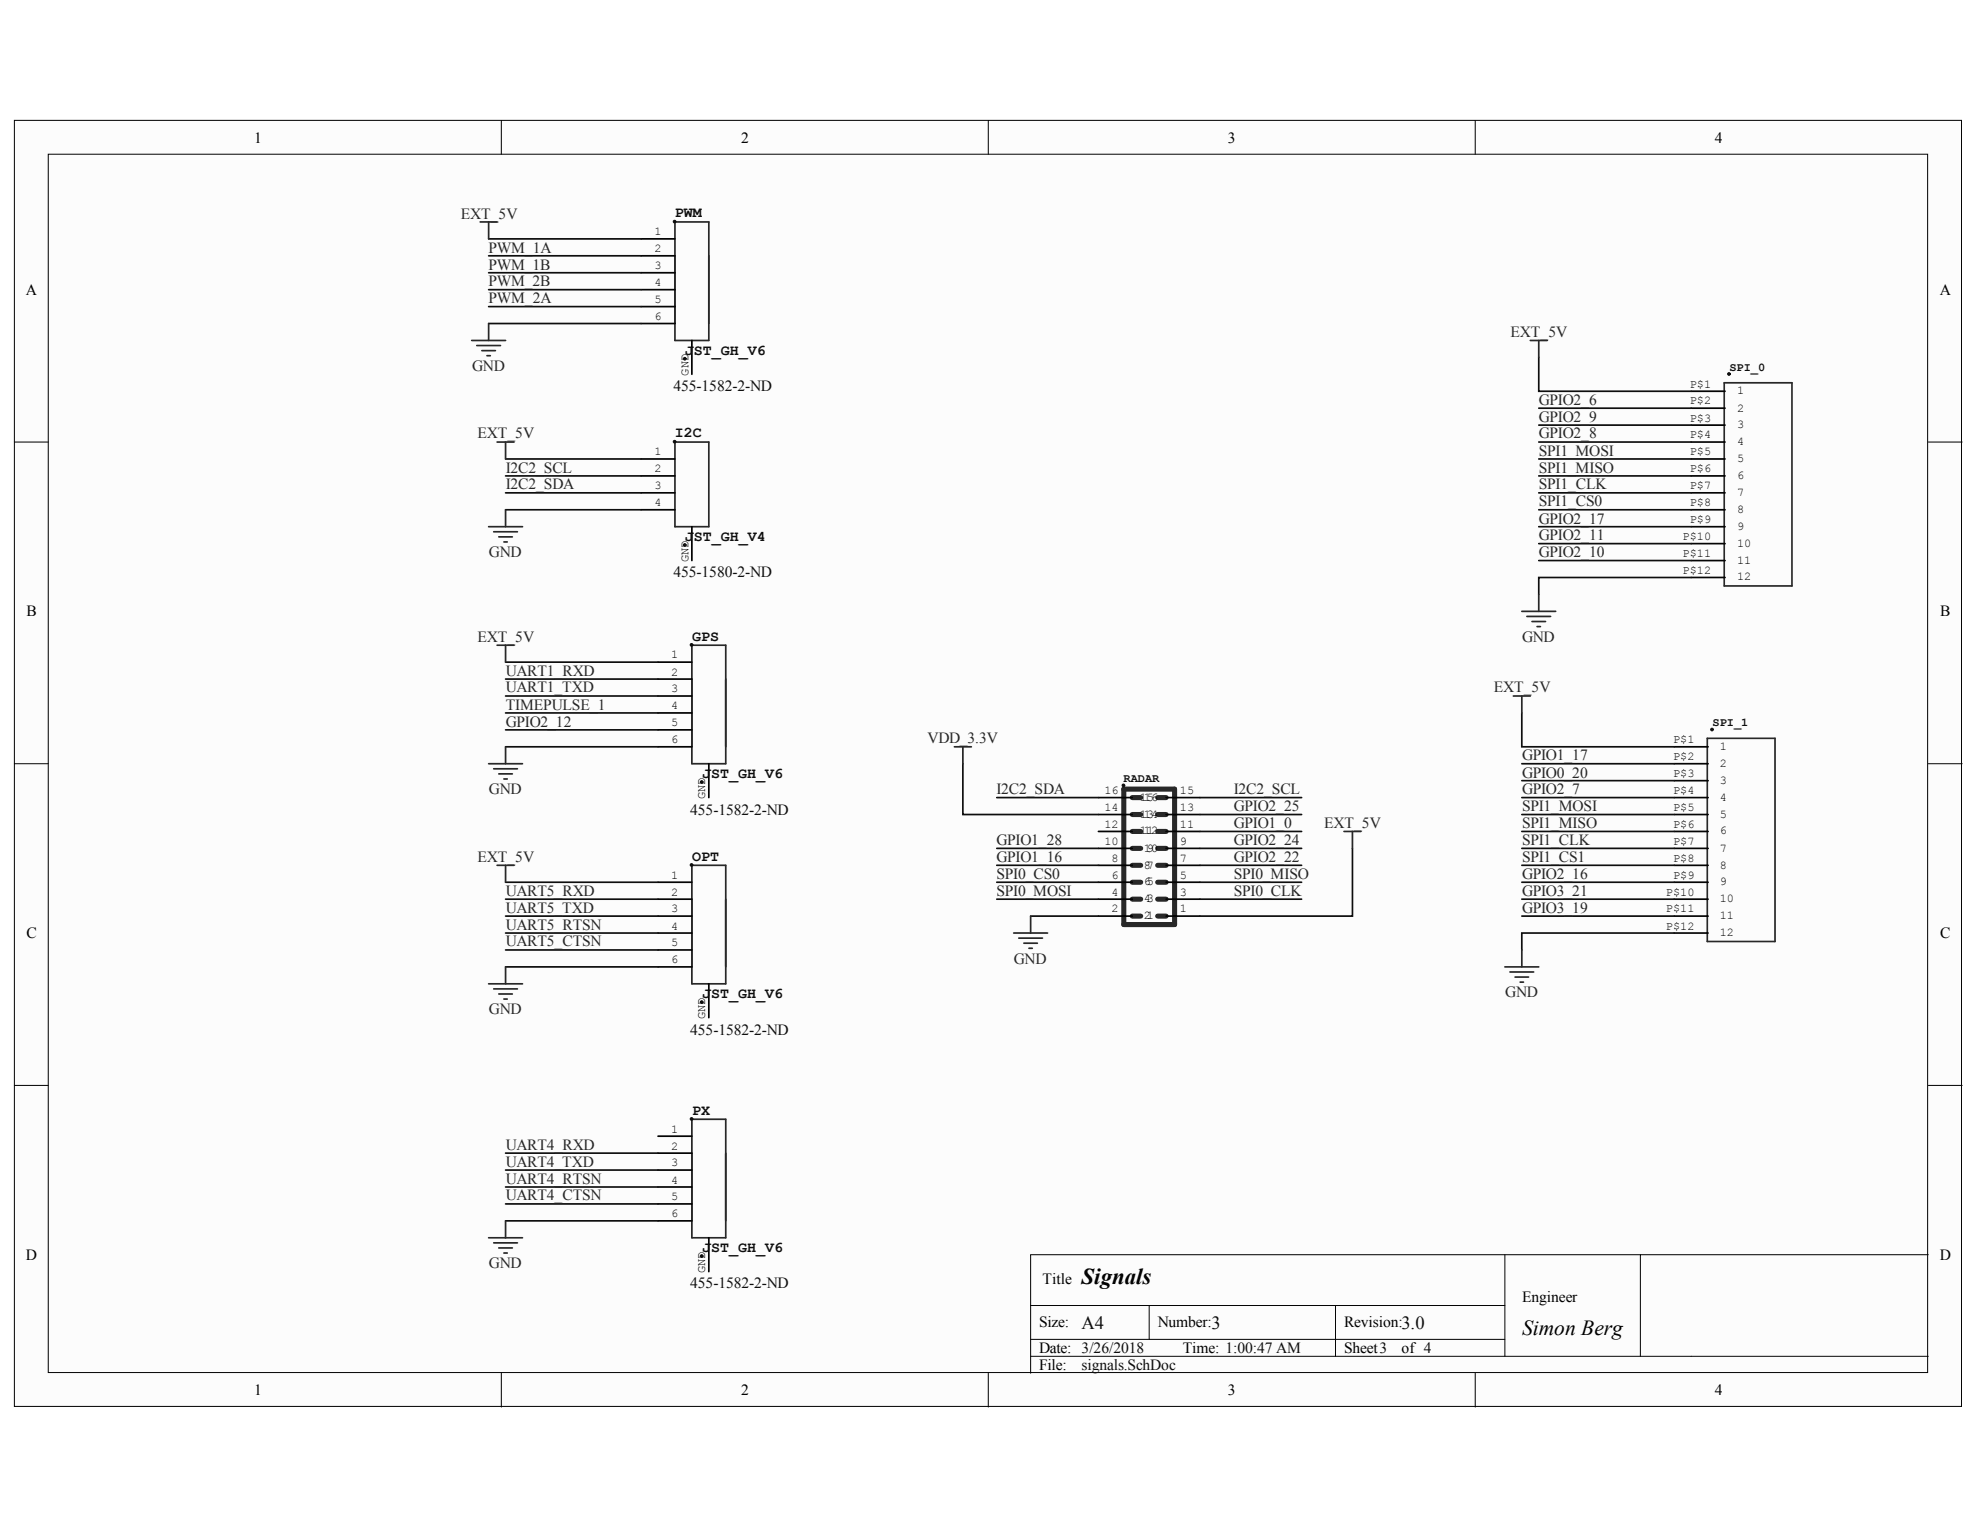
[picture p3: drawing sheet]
<svg xmlns="http://www.w3.org/2000/svg" width="279mm" height="216mm" viewBox="0 0 279 216" stroke-linecap="round" stroke-linejoin="round" font-family="sans-serif">
<defs><g id="words">
<text font-size="3.2" x="152.6" y="181.1">Signals</text>
<text font-size="3" x="214.8" y="188.3">Simon Berg</text>
<g font-size="2.6" fill="#0e0e0e">
<text x="152.6" y="187.5">A4</text>
<text x="171" y="187.5">3</text>
<text x="197.8" y="187.5">3.0</text>
</g>
<g font-size="2.2">
<text x="35.9" y="20.1">1</text>
<text x="104.6" y="20.1">2</text>
<text x="173.3" y="20.1">3</text>
<text x="242" y="20.1">4</text>
<text x="3.6" y="41.6">A</text>
<text x="273.7" y="41.6">A</text>
<text x="3.7" y="87">B</text>
<text x="273.8" y="87">B</text>
<text x="3.7" y="132.4">C</text>
<text x="273.8" y="132.4">C</text>
<text x="3.6" y="177.8">D</text>
<text x="273.7" y="177.8">D</text>
<text x="147.1" y="181.1">Title</text>
<text x="214.8" y="183.8">Engineer</text>
<text x="146.6" y="187.3">Size:</text>
<text x="146.6" y="190.9">Date: 3/26/2018</text>
<text x="163.4" y="187.3">Number:</text>
<text x="166.9" y="190.9">Time: 1:00:47 AM</text>
<text x="189.7" y="187.3">Revision:</text>
<text x="189.7" y="190.9">Sheet3</text>
<text x="197.8" y="190.9">of 4</text>
<text x="35.9" y="196.9">1</text>
<text x="104.6" y="196.9">2</text>
<text x="146.6" y="193.3">File:</text>
<text x="173.3" y="196.9">3</text>
<text x="242" y="196.9">4</text>
</g>
<g font-size="2.2" fill="#262626">
<text x="65" y="30.9">EXT_5V</text>
<text x="68.9" y="35.7">PWM_1A</text>
<text x="68.9" y="38">PWM_1B</text>
<text x="68.9" y="40.4">PWM_2B</text>
<text x="68.9" y="42.8">PWM_2A</text>
<text x="213.2" y="47.6">EXT_5V</text>
<text x="66.6" y="52.3">GND</text>
<text x="217.1" y="59.5">GPIO2_9</text>
<text x="217.1" y="57.1">GPIO2_6</text>
<text x="67.4" y="61.9">EXT_5V</text>
<text x="217.1" y="64.3">SPI1_MOSI</text>
<text x="217.1" y="61.9">GPIO2_8</text>
<text x="71.4" y="66.7">I2C2_SCL</text>
<text x="71.4" y="69.1">I2C2_SDA</text>
<text x="217.1" y="71.4">SPI1_CS0</text>
<text x="217.1" y="69.1">SPI1_CLK</text>
<text x="217.1" y="66.7">SPI1_MISO</text>
<text x="217.1" y="76.2">GPIO2_11</text>
<text x="217.1" y="73.9">GPIO2_17</text>
<text x="69" y="78.6">GND</text>
<text x="217.1" y="78.6">GPIO2_10</text>
<text x="67.4" y="90.6">EXT_5V</text>
<text x="71.4" y="95.3">UART1_RXD</text>
<text x="214.8" y="90.6">GND</text>
<text x="71.4" y="97.7">UART1_TXD</text>
<text x="71.4" y="100.2">TIMEPULSE_1</text>
<text x="210.8" y="97.7">EXT_5V</text>
<text x="71.4" y="102.5">GPIO2_12</text>
<text x="130.9" y="104.9">VDD_3.3V</text>
<text x="214.8" y="107.3">GPIO1_17</text>
<text x="69" y="112.1">GND</text>
<text x="140.6" y="112.1">I2C2_SDA</text>
<text x="174.1" y="112.1">I2C2_SCL</text>
<text x="214.8" y="112.1">GPIO2_7</text>
<text x="214.8" y="109.7">GPIO0_20</text>
<text x="140.6" y="119.3">GPIO1_28</text>
<text x="174.1" y="114.5">GPIO2_25</text>
<text x="174.1" y="116.8">GPIO1_0</text>
<text x="174.1" y="119.3">GPIO2_24</text>
<text x="186.9" y="116.8">EXT_5V</text>
<text x="214.8" y="119.3">SPI1_CLK</text>
<text x="214.8" y="116.8">SPI1_MISO</text>
<text x="214.8" y="114.5">SPI1_MOSI</text>
<text x="67.4" y="121.6">EXT_5V</text>
<text x="140.6" y="124">SPI0_CS0</text>
<text x="140.6" y="121.6">GPIO1_16</text>
<text x="174.1" y="124">SPI0_MISO</text>
<text x="174.1" y="121.6">GPIO2_22</text>
<text x="214.8" y="121.6">SPI1_CS1</text>
<text x="214.8" y="124">GPIO2_16</text>
<text x="71.4" y="126.5">UART5_RXD</text>
<text x="71.4" y="128.8">UART5_TXD</text>
<text x="71.4" y="131.2">UART5_RTSN</text>
<text x="140.6" y="126.5">SPI0_MOSI</text>
<text x="174.1" y="126.5">SPI0_CLK</text>
<text x="214.8" y="128.8">GPIO3_19</text>
<text x="214.8" y="126.5">GPIO3_21</text>
<text x="71.4" y="133.6">UART5_CTSN</text>
<text x="143.1" y="136">GND</text>
<text x="69" y="143.1">GND</text>
<text x="212.4" y="140.7">GND</text>
<text x="71.4" y="162.3">UART4_RXD</text>
<text x="71.4" y="164.7">UART4_TXD</text>
<text x="71.4" y="167">UART4_RTSN</text>
<text x="71.4" y="169.4">UART4_CTSN</text>
<text x="69" y="178.9">GND</text>
</g>
<g font-size="2.2" fill="#0e0e0e">
<text x="95" y="55.2">455-1582-2-ND</text>
<text x="95" y="81.5">455-1580-2-ND</text>
<text x="97.4" y="115">455-1582-2-ND</text>
<text x="97.4" y="146">455-1582-2-ND</text>
<text x="97.4" y="181.8">455-1582-2-ND</text>
<text x="152.6" y="193.3">signals.SchDoc</text>
</g>
<g font-size="2.1" fill="#0e0e0e">
<text x="95.2" y="30.7">PWM</text>
<text x="96.6" y="50">JST_GH_V6</text>
<text x="95.2" y="61.7">I2C</text>
<text x="96.6" y="76.3">JST_GH_V4</text>
<text x="97.7" y="90.4">GPS</text>
<text x="99.1" y="109.8">JST_GH_V6</text>
<text x="97.7" y="121.5">OPT</text>
<text x="99.1" y="140.8">JST_GH_V6</text>
<text x="97.7" y="157.3">PX</text>
<text x="99.1" y="176.7">JST_GH_V6</text>
</g>
<g font-size="1.7">
<text x="92.3" y="33.2">1</text>
<text x="92.3" y="35.6">2</text>
<text x="92.3" y="38">3</text>
<text x="92.3" y="40.4">4</text>
<text x="92.3" y="42.8">5</text>
<text x="92.3" y="45.1">6</text>
<text x="97.2" y="53" transform="rotate(-90 97.2 53)">GND</text>
<text x="238.5" y="59.5">P$3</text>
<text x="238.5" y="57.1">P$2</text>
<text x="238.5" y="54.7">P$1</text>
<text x="245.1" y="58.1">2</text>
<text x="245.1" y="55.6">1</text>
<text x="92.3" y="64.2">1</text>
<text x="238.5" y="64.2">P$5</text>
<text x="238.5" y="61.9">P$4</text>
<text x="245.1" y="65.3">5</text>
<text x="245.1" y="62.8">4</text>
<text x="245.1" y="60.4">3</text>
<text x="92.3" y="66.6">2</text>
<text x="92.3" y="69.1">3</text>
<text x="92.3" y="71.4">4</text>
<text x="238.5" y="71.4">P$8</text>
<text x="238.5" y="69.1">P$7</text>
<text x="238.5" y="66.6">P$6</text>
<text x="245.1" y="70">7</text>
<text x="245.1" y="67.6">6</text>
<text x="237.4" y="76.2">P$10</text>
<text x="238.5" y="73.8">P$9</text>
<text x="245.1" y="77.2">10</text>
<text x="245.1" y="74.8">9</text>
<text x="245.1" y="72.4">8</text>
<text x="97.2" y="79.3" transform="rotate(-90 97.2 79.3)">GND</text>
<text x="237.4" y="81">P$12</text>
<text x="237.4" y="78.6">P$11</text>
<text x="245.1" y="81.9">12</text>
<text x="245.1" y="79.5">11</text>
<text x="94.7" y="92.9">1</text>
<text x="94.7" y="95.3">2</text>
<text x="94.7" y="97.7">3</text>
<text x="94.7" y="100.1">4</text>
<text x="94.7" y="102.4">5</text>
<text x="94.7" y="104.9">6</text>
<text x="236.1" y="107.3">P$2</text>
<text x="236.1" y="104.9">P$1</text>
<text x="242.7" y="105.8">1</text>
<text x="99.5" y="112.8" transform="rotate(-90 99.5 112.8)">GND</text>
<text x="155.8" y="112">16</text>
<text x="160.8" y="113">15</text>
<text x="161.4" y="113">16</text>
<text x="166.5" y="112">15</text>
<text x="236.1" y="112">P$4</text>
<text x="236.1" y="109.6">P$3</text>
<text x="242.7" y="113">4</text>
<text x="242.7" y="110.6">3</text>
<text x="242.7" y="108.2">2</text>
<text x="155.8" y="119.2">10</text>
<text x="155.8" y="116.8">12</text>
<text x="155.8" y="114.5">14</text>
<text x="160.8" y="117.7">11</text>
<text x="160.8" y="115.4">13</text>
<text x="161.4" y="117.7">12</text>
<text x="161.4" y="115.4">14</text>
<text x="166.5" y="119.2">9</text>
<text x="166.5" y="116.8">11</text>
<text x="166.5" y="114.5">13</text>
<text x="236.1" y="119.2">P$7</text>
<text x="236.1" y="116.8">P$6</text>
<text x="236.1" y="114.5">P$5</text>
<text x="242.7" y="117.7">6</text>
<text x="242.7" y="115.4">5</text>
<text x="94.7" y="124">1</text>
<text x="156.9" y="124">6</text>
<text x="156.9" y="121.6">8</text>
<text x="161.4" y="124.9">65</text>
<text x="161.4" y="122.6">87</text>
<text x="161.4" y="120.2">10</text>
<text x="161.8" y="120.2">9</text>
<text x="166.5" y="124">5</text>
<text x="166.5" y="121.6">7</text>
<text x="236.1" y="124">P$9</text>
<text x="236.1" y="121.6">P$8</text>
<text x="242.7" y="124.9">9</text>
<text x="242.7" y="122.6">8</text>
<text x="242.7" y="120.2">7</text>
<text x="94.7" y="126.4">2</text>
<text x="94.7" y="128.7">3</text>
<text x="94.7" y="131.2">4</text>
<text x="156.9" y="128.7">2</text>
<text x="156.9" y="126.4">4</text>
<text x="161.4" y="129.8">21</text>
<text x="161.4" y="127.3">43</text>
<text x="166.5" y="128.7">1</text>
<text x="166.5" y="126.4">3</text>
<text x="235.1" y="131.2">P$12</text>
<text x="235.1" y="128.7">P$11</text>
<text x="235.1" y="126.4">P$10</text>
<text x="242.7" y="129.8">11</text>
<text x="242.7" y="127.3">10</text>
<text x="94.7" y="133.6">5</text>
<text x="94.7" y="135.9">6</text>
<text x="242.7" y="132.1">12</text>
<text x="99.5" y="143.8" transform="rotate(-90 99.5 143.8)">GND</text>
<text x="94.7" y="159.8">1</text>
<text x="94.7" y="162.2">2</text>
<text x="94.7" y="164.6">3</text>
<text x="94.7" y="167">4</text>
<text x="94.7" y="169.4">5</text>
<text x="94.7" y="171.8">6</text>
<text x="99.5" y="179.6" transform="rotate(-90 99.5 179.6)">GND</text>
</g>
<g font-size="1.7" fill="#0e0e0e">
<text x="244" y="52.3">SPI_0</text>
<text x="241.7" y="102.4">SPI_1</text>
<text x="158.5" y="110.4">RADAR</text>
</g>
</g></defs>
<g fill="#fcfcfc" stroke="#000" stroke-width=".14">
<path d="M2 17h274.8v181.5h-274.8z"/>
<path d="M6.8 21.8h265.2v171.9h-265.2z"/>
</g>
<g fill="none" stroke="#000" stroke-width=".14">
<path d="M70.7 17v4.8M139.5 17v4.8M208.2 17v4.8M2 62.4h4.8M272.1 62.4h4.8M2 107.8h4.8M272.1 107.8h4.8M2 153.2h4.8M272.1 153.2h4.8M212.4 177.1v14.3M231.5 177.1h-86.1v16.7M272.1 177.1h-40.6v14.3"/>
<path d="M70.7 193.8v4.8M139.5 193.8v4.8M145.4 184.2h67M145.4 191.4h126.7M145.4 189h67M162.2 184.2v4.8M188.5 184.2v7.2M208.2 193.8v4.8"/>
</g>
<g fill="none" stroke="#262626" stroke-width=".24">
<path d="M67.8 31.3h2.3M69 31.3v2.4M95.2 31.3h4.8v16.7h-4.8zM66.6 48h4.7M67.3 48.8h3.3M68 49.5h1.9M68.7 50.2h.5M69 45.7v2.3M215.9 48h2.4M217.1 48v2.4M243.3 54h9.6v28.7h-9.6zM69 74.3h4.7"/>
<path d="M69.7 75h3.3M70.1 62.4h2.4M70.4 75.8h1.9M71.1 76.5h.5M71.3 62.4v2.4M71.3 71.9v2.4M95.2 62.4h4.8v11.9h-4.8zM70.1 91h2.4M71.3 91v2.4M97.6 91h4.8v16.8h-4.8zM213.5 98.2h2.4M214.7 86.3h4.8"/>
<path d="M214.7 98.2v2.4M215.5 87h3.3M216.2 87.7h1.9M216.9 88.4h.5M217.1 83.9v2.4M69 107.8h4.7M69.7 108.5h3.3M70.4 109.2h1.9M71.1 109.9h.5M71.3 105.4v2.4M134.7 105.4h2.4M135.9 105.4v2.4"/>
<path d="M189.6 117.3h2.4M190.8 117.3v2.4M240.9 104.2h9.6v28.7h-9.6zM69 138.8h4.7M69.7 139.5h3.3M70.1 122.1h2.4M71.3 122.1v2.4M71.3 136.4v2.4M97.6 122.1h4.8v16.7h-4.8zM143 131.7h4.8M143.8 132.4h3.3M144.5 133.1h1.9"/>
<path d="M145.2 133.8h.5M145.4 129.3v2.4M212.4 136.4h4.7M213.1 137.2h3.3M213.8 137.9h1.9M214.5 138.6h.5M214.7 134.1v2.3M70.4 140.3h1.9M71.1 141h.5M97.6 157.9h4.8v16.8h-4.8zM69 174.7h4.7M69.7 175.4h3.3"/>
<path d="M70.4 176.1h1.9M71.1 176.8h.5M71.3 172.3v2.4"/>
</g>
<g fill="none" stroke="#000" stroke-width=".24">
<path d="M90.5 33.7h4.7M90.5 36.1h4.7M90.5 38.5h4.7M90.5 40.9h4.7M90.5 43.3h4.7M90.5 45.7h4.7M97.6 48v4.8M238.6 60h4.8M238.6 57.6h4.8M238.6 55.2h4.8M90.5 71.9h4.7M90.5 69.5h4.7"/>
<path d="M90.5 67.2h4.7M90.5 64.8h4.7M97.6 74.3v4.8M238.6 79.1h4.8M238.6 76.7h4.8M238.6 74.3h4.8M238.6 71.9h4.8M238.6 69.5h4.8M238.6 67.2h4.8M238.6 64.8h4.8M238.6 62.4h4.8M92.9 93.4h4.7"/>
<path d="M92.9 95.8h4.7M92.9 98.2h4.7M238.6 81.5h4.8M92.9 100.6h4.7M92.9 103h4.7M92.9 105.4h4.7M100 107.8v4.7M155 119.7h4.8M155 117.3h4.8M155 114.9h4.8M155 112.5h4.8M164.6 119.7h4.7"/>
<path d="M164.6 117.3h4.7M164.6 114.9h4.7M164.6 112.5h4.7M236.3 105.4h4.7M236.3 119.7h4.7M236.3 117.3h4.7M236.3 114.9h4.7M236.3 112.5h4.7M236.3 110.2h4.7M236.3 107.8h4.7M92.9 124.5h4.7M92.9 126.9h4.7"/>
<path d="M92.9 129.3h4.7M92.9 131.7h4.7M92.9 134.1h4.7M92.9 136.4h4.7M100 138.8v4.8M155 124.5h4.8M155 126.9h4.8M155 129.3h4.8M155 122.1h4.8M164.6 124.5h4.7M164.6 126.9h4.7M164.6 129.3h4.7"/>
<path d="M164.6 122.1h4.7M236.3 124.5h4.7M236.3 126.9h4.7M236.3 129.3h4.7M236.3 131.7h4.7M236.3 122.1h4.7M92.9 160.3h4.7M92.9 162.7h4.7M92.9 165.1h4.7M92.9 167.5h4.7M92.9 169.9h4.7M92.9 172.3h4.7"/>
<path d="M100 174.7v4.7"/>
</g>
<g fill="#0e0e0e" stroke="#0e0e0e" stroke-width=".14">
<circle cx="244" cy="52.8" r=".19"/>
<circle cx="97.6" cy="157.9" r=".19"/>
<circle cx="99" cy="177.2" r=".19"/>
<circle cx="97.6" cy="91" r=".19"/>
<circle cx="99" cy="110.4" r=".19"/>
<circle cx="97.6" cy="122.1" r=".19"/>
<circle cx="99" cy="141.4" r=".19"/>
<circle cx="158.5" cy="110.8" r=".19"/>
<circle cx="95.2" cy="31.3" r=".19"/>
<circle cx="96.6" cy="50.6" r=".19"/>
<circle cx="95.2" cy="62.3" r=".19"/>
<circle cx="96.6" cy="76.9" r=".19"/>
<circle cx="241.6" cy="102.9" r=".19"/>
</g>
<g fill="none" stroke="#0e0e0e" stroke-width=".24">
<path d="M69 36.1h21.5M69 38.5h21.5M69 33.7h21.5M69 40.9h21.5M69 43.3h21.5M69 45.7h21.5M217.1 50.4v4.8h21.5M217.1 60h21.5M217.1 57.6h21.5M71.3 64.8h19.2M71.3 67.2h19.2M71.3 69.5h19.2"/>
<path d="M71.3 71.9h19.2M217.1 64.8h21.5M217.1 67.2h21.5M217.1 69.5h21.5M217.1 71.9h21.5M217.1 79.1h21.5M217.1 76.7h21.5M217.1 74.3h21.5M217.1 62.4h21.5M71.3 95.8h21.6M71.3 98.2h21.6M71.3 93.4h21.6"/>
<path d="M238.6 81.5h-21.5v2.4M71.3 100.6h21.6M71.3 103h21.6M71.3 105.4h21.6M135.9 107.8v7.1h19.1M140.7 112.5h14.3M140.7 119.7h14.3M169.3 112.5h14.4M169.3 114.9h14.4M169.3 119.7h14.4M169.3 117.3h14.4M190.8 119.7v9.6h-21.5"/>
<path d="M214.7 100.6v4.8h21.6M214.7 112.5h21.6M214.7 114.9h21.6M214.7 119.7h21.6M214.7 117.3h21.6M214.7 110.2h21.6M214.7 107.8h21.6M71.3 126.9h21.6M71.3 129.3h21.6M71.3 131.7h21.6M71.3 134.1h21.6M71.3 136.4h21.6"/>
<path d="M71.3 124.5h21.6M140.7 126.9h14.3M140.7 124.5h14.3M140.7 122.1h14.3M145.4 129.3h9.6M169.3 126.9h14.4M169.3 124.5h14.4M169.3 122.1h14.4M214.7 126.9h21.6M214.7 129.3h21.6M214.7 124.5h21.6M214.7 122.1h21.6"/>
<path d="M236.3 131.7h-21.6v2.4M71.3 162.7h21.6M71.3 165.1h21.6M71.3 167.5h21.6M71.3 169.9h21.6M71.3 172.3h21.6"/>
</g>
<g fill="none" stroke="#262626" stroke-width=".72">
<path d="M158.6 111.4h7.1v19.1h-7.1zM159.8 119.7h1.2M159.8 112.5h1.2M159.8 114.9h1.2M159.8 117.3h1.2M163.4 119.7h1.2M163.4 112.5h1.2M163.4 114.9h1.2M163.4 117.3h1.2M159.8 122.1h1.2M159.8 124.5h1.2M159.8 126.9h1.2"/>
<path d="M159.8 129.3h1.2M163.4 122.1h1.2M163.4 124.5h1.2M163.4 126.9h1.2M163.4 129.3h1.2"/>
</g>
<use href="#words"/>
</svg>
